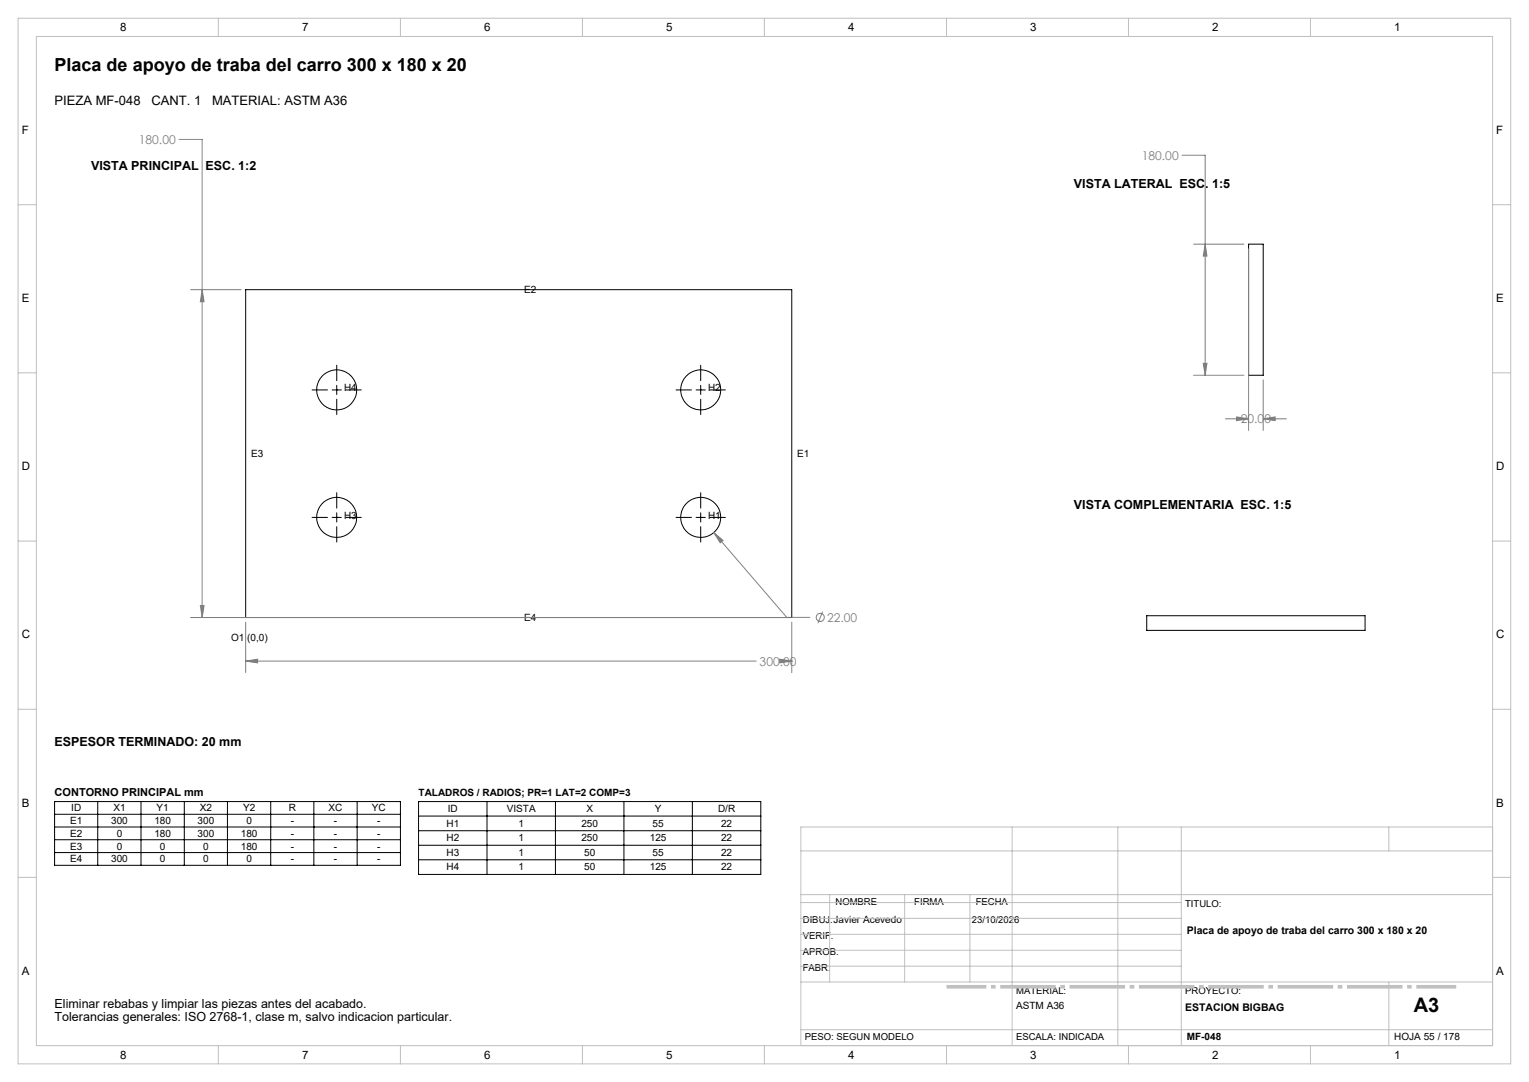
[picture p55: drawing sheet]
<svg xmlns="http://www.w3.org/2000/svg" width="420mm" height="297mm" viewBox="0 0 420 297" stroke-linecap="round" stroke-linejoin="round" font-family="sans-serif">
<defs><g id="words">
<text font-size="5.5" x="388.4" y="277.8">A3</text>
<text font-size="4.9" x="15" y="19.5">Placa de apoyo de traba del carro 300 x 180 x 20</text>
<g font-size="3.6">
<text x="15" y="28.8">PIEZA MF-048</text>
<text x="41.6" y="28.8">CANT. 1</text>
<text x="58.3" y="28.8">MATERIAL: ASTM A36</text>
</g>
<g font-size="3.4">
<text x="25" y="46.7">VISTA PRINCIPAL ESC. 1:2</text>
<text x="295" y="51.7">VISTA LATERAL ESC. 1:5</text>
<text x="295" y="139.7">VISTA COMPLEMENTARIA ESC. 1:5</text>
<text x="15" y="204.7">ESPESOR TERMINADO: 20 mm</text>
<text x="15" y="276.7">Eliminar rebabas y limpiar las piezas antes del acabado.</text>
<text x="15" y="280.2">Tolerancias generales: ISO 2768-1, clase m, salvo indicacion particular.</text>
</g>
<g font-size="3.3" fill="#808080">
<text x="38.1" y="39.5">180.00</text>
<text x="313.6" y="43.9">180.00</text>
<text x="340.8" y="116.2">20.00</text>
<text x="227.2" y="170.7">22.00</text>
<text x="208.7" y="182.7">300.00</text>
</g>
<g font-size="3.2">
<text x="33" y="8.6">8</text>
<text x="83" y="8.6">7</text>
<text x="133" y="8.6">6</text>
<text x="183" y="8.6">5</text>
<text x="233" y="8.6">4</text>
<text x="283" y="8.6">3</text>
<text x="333" y="8.6">2</text>
<text x="383" y="8.6">1</text>
<text x="6" y="36.8">F</text>
<text x="411" y="36.8">F</text>
<text x="6" y="82.9">E</text>
<text x="411" y="82.9">E</text>
<text x="6" y="129.1">D</text>
<text x="411" y="129.1">D</text>
<text x="6" y="175.3">C</text>
<text x="411" y="175.3">C</text>
<text x="6" y="221.4">B</text>
<text x="411" y="221.4">B</text>
<text x="6" y="267.6">A</text>
<text x="411" y="267.6">A</text>
<text x="33" y="290.6">8</text>
<text x="83" y="290.6">7</text>
<text x="133" y="290.6">6</text>
<text x="183" y="290.6">5</text>
<text x="233" y="290.6">4</text>
<text x="283" y="290.6">3</text>
<text x="333" y="290.6">2</text>
<text x="383" y="290.6">1</text>
</g>
<text font-size="3" x="15" y="218.5">CONTORNO PRINCIPAL mm</text>
<g font-size="2.9">
<text x="326" y="256.5">Placa de apoyo de traba del carro 300 x 180 x 20</text>
<text x="325.6" y="277.5">ESTACION BIGBAG</text>
</g>
<g font-size="2.7">
<text x="144" y="80.4">E2</text>
<text x="94.5" y="107.4">H4</text>
<text x="194.5" y="107.4">H2</text>
<text x="69" y="125.4">E3</text>
<text x="219" y="125.4">E1</text>
<text x="94.5" y="142.4">H3</text>
<text x="194.5" y="142.4">H1</text>
<text x="144" y="170.4">E4</text>
<text x="63.5" y="175.9">O1 (0,0)</text>
<text x="115" y="218.4">TALADROS / RADIOS; PR=1 LAT=2 COMP=3</text>
<text x="19.3" y="226.2">E1</text>
<text x="19.6" y="222.7">ID</text>
<text x="30.5" y="226.2">300</text>
<text x="31.1" y="222.7">X1</text>
<text x="42.4" y="226.2">180</text>
<text x="43" y="222.7">Y1</text>
<text x="54.3" y="226.2">300</text>
<text x="54.9" y="222.7">X2</text>
<text x="66.8" y="222.7">Y2</text>
<text x="67.7" y="226.2">0</text>
<text x="79.3" y="222.7">R</text>
<text x="79.9" y="226.2">-</text>
<text x="90.3" y="222.7">XC</text>
<text x="91.7" y="226.2">-</text>
<text x="102.2" y="222.7">YC</text>
<text x="103.6" y="226.2">-</text>
<text x="122.6" y="226.9">H1</text>
<text x="123" y="222.9">ID</text>
<text x="139.2" y="222.9">VISTA</text>
<text x="142.4" y="226.9">1</text>
<text x="159.7" y="226.9">250</text>
<text x="161.1" y="222.9">X</text>
<text x="179.3" y="226.9">55</text>
<text x="179.9" y="222.9">Y</text>
<text x="197.2" y="222.9">D/R</text>
<text x="198.1" y="226.9">22</text>
<text x="19.3" y="229.7">E2</text>
<text x="19.3" y="233.2">E3</text>
<text x="32" y="229.7">0</text>
<text x="32" y="233.2">0</text>
<text x="42.4" y="229.7">180</text>
<text x="43.9" y="233.2">0</text>
<text x="54.3" y="229.7">300</text>
<text x="55.8" y="233.2">0</text>
<text x="66.1" y="229.7">180</text>
<text x="66.1" y="233.2">180</text>
<text x="79.9" y="229.7">-</text>
<text x="79.9" y="233.2">-</text>
<text x="91.7" y="229.7">-</text>
<text x="91.7" y="233.2">-</text>
<text x="103.6" y="229.7">-</text>
<text x="103.6" y="233.2">-</text>
<text x="122.6" y="230.9">H2</text>
<text x="142.4" y="230.9">1</text>
<text x="159.7" y="230.9">250</text>
<text x="178.5" y="230.9">125</text>
<text x="198.1" y="230.9">22</text>
<text x="19.3" y="236.7">E4</text>
<text x="30.5" y="236.7">300</text>
<text x="43.9" y="236.7">0</text>
<text x="55.8" y="236.7">0</text>
<text x="67.7" y="236.7">0</text>
<text x="79.9" y="236.7">-</text>
<text x="91.7" y="236.7">-</text>
<text x="103.6" y="236.7">-</text>
<text x="122.6" y="234.9">H3</text>
<text x="122.6" y="238.9">H4</text>
<text x="142.4" y="234.9">1</text>
<text x="142.4" y="238.9">1</text>
<text x="160.5" y="234.9">50</text>
<text x="160.5" y="238.9">50</text>
<text x="178.5" y="238.9">125</text>
<text x="179.3" y="234.9">55</text>
<text x="198.1" y="234.9">22</text>
<text x="198.1" y="238.9">22</text>
<text x="279.1" y="276.8">ASTM A36</text>
<text x="326" y="285.4">MF-048</text>
<text x="383" y="285.4">HOJA 55 / 178</text>
</g>
<g font-size="2.6">
<text x="229.5" y="248.4">NOMBRE</text>
<text x="251.1" y="248.4">FIRMA</text>
<text x="268" y="248.4">FECHA</text>
<text x="325.6" y="249">TITULO:</text>
<text x="220.5" y="253.3">DIBUJ.Javier Acevedo</text>
<text x="220.5" y="257.7">VERIF.</text>
<text x="267" y="253.3">23/10/2026</text>
<text x="220.5" y="262">APROB.</text>
<text x="220.5" y="266.4">FABR.</text>
<text x="279.1" y="273">MATERIAL:</text>
<text x="325.6" y="273">PROYECTO:</text>
<text x="221.1" y="285.5">PESO: SEGUN MODELO</text>
<text x="279.1" y="285.5">ESCALA: INDICADA</text>
</g>
</g></defs>
<g fill="none" stroke="#000" stroke-width=".27">
<path d="M67.5 79.5h150v90h-150zM343 67h4v36h-4zM85.7 107h4.3M91.2 107h2.6M92.5 100.3v4.2M92.5 105.8v2.5M92.5 109.6v4.2M95 107h4.2M185.7 107h4.2M191.2 107h2.5M192.5 100.3v4.2M192.5 105.8v2.5"/>
<path d="M192.5 109.6v4.2M195 107h4.2M92.5 135.3v4.2M192.5 135.3v4.2M85.7 142h4.3M91.2 142h2.6M92.5 140.8v2.5M92.5 144.6v4.2M95 142h4.2M185.7 142h4.2M191.2 142h2.5M192.5 140.8v2.5"/>
<path d="M192.5 144.6v4.2M195 142h4.2M315 169h60v4h-60zM15 220h95v17.5h-95zM15 223.5h95M15 227h95M15 230.5h95M15 234h95M26.8 220v17.5M38.7 220v17.5M50.6 220v17.5M62.5 220v17.5"/>
<path d="M74.4 220v17.5M86.2 220v17.5M98.1 220v17.5M115 220h94v20h-94zM115 224h94M115 228h94M115 232h94M115 236h94M133.8 220v20M152.6 220v20M171.4 220v20M190.2 220v20"/>
<circle cx="92.5" cy="107" r="5.5"/>
<circle cx="192.5" cy="107" r="5.5"/>
<circle cx="92.5" cy="142" r="5.5"/>
<circle cx="192.5" cy="142" r="5.5"/>
</g>
<g fill="none" stroke="#808080" stroke-width=".27">
<path d="M49.2 38.3h6.3v131.2M324.7 42.6h6.3v60.4M52.4 79.5h13.8M55.5 79.5l.6 3.3h-1.1zM327.9 67h13.8M331 67l.5 3.3h-1zM343 68.3v49.8M330.5 99.7h1l-.5 3.3zM327.9 103h13.8M336.6 115h6.4M339.7 114.4l3.3 .6-3.3 .5zM347 115l3.3-.6v1.1z"/>
<path d="M347 104.3v13.8M347 115h6.3M196.1 146.2l2.5 2.1-.8 .7zM196.1 146.2l20 23.3M55 166.2h1.1l-.6 3.3zM67.5 170.8v13.8M217.5 170.8v13.8M222.5 169.5h-170.1M226 167.9l-1.3 3.2M67.5 181.5l3.3-.6v1.1zM67.5 181.5h140.2M214.2 180.9l3.3 .6-3.3 .5z"/>
<path d="M217.5 181.5h.1"/>
<circle cx="225.3" cy="169.5" r="1.11"/>
</g>
<path d="M260 270.9h140" fill="none" stroke="#c0c0c0" stroke-width="1" stroke-dasharray="15.2 1.3 1.3 1.3" stroke-dashoffset="4.3" stroke-linecap="butt"/>
<g fill="none" stroke="#c0c0c0" stroke-width=".27">
<path d="M5 5h410v287h-410zM10 10h400v277h-400zM60 5v5M110 5v5M160 5v5M210 5v5M260 5v5M310 5v5M360 5v5M5 56.2h5M410 56.2h5M5 102.3h5"/>
<path d="M410 102.3h5M5 148.5h5M410 148.5h5M5 194.7h5M410 194.7h5M220 233.6h190M278 227v60M307.1 227v60M324.5 227v60M381.5 227v6.6M410 227h-190v60M5 240.8h5"/>
<path d="M220 245.6h190M220 256.5h104.5M220 252.1h104.5M220 247.8h104.5M227.9 245.6v24M248.5 245.6v24M266.4 245.6v24M410 240.8h5M220 269.6h190M220 265.2h104.5M220 260.8h104.5M381.5 269.6v17.4"/>
<path d="M60 287v5M110 287v5M160 287v5M210 287v5M220 282.6h190M260 287v5M310 287v5M360 287v5"/>
</g>
<path d="M67.5 181.5l3.3-.6v1.1zM214.2 180.9l3.3 .6-3.3 .5zM55 166.2h1.1l-.6 3.3zM55.5 79.5l.6 3.3h-1.1zM196.1 146.2l1.7 2.8 .8-.7zM339.7 114.4l3.3 .6-3.3 .5zM347 115l3.3-.6v1.1zM330.5 99.7h1l-.5 3.3zM331 67l.5 3.3h-1z" fill="#808080"/>
<use href="#words"/>
</svg>
